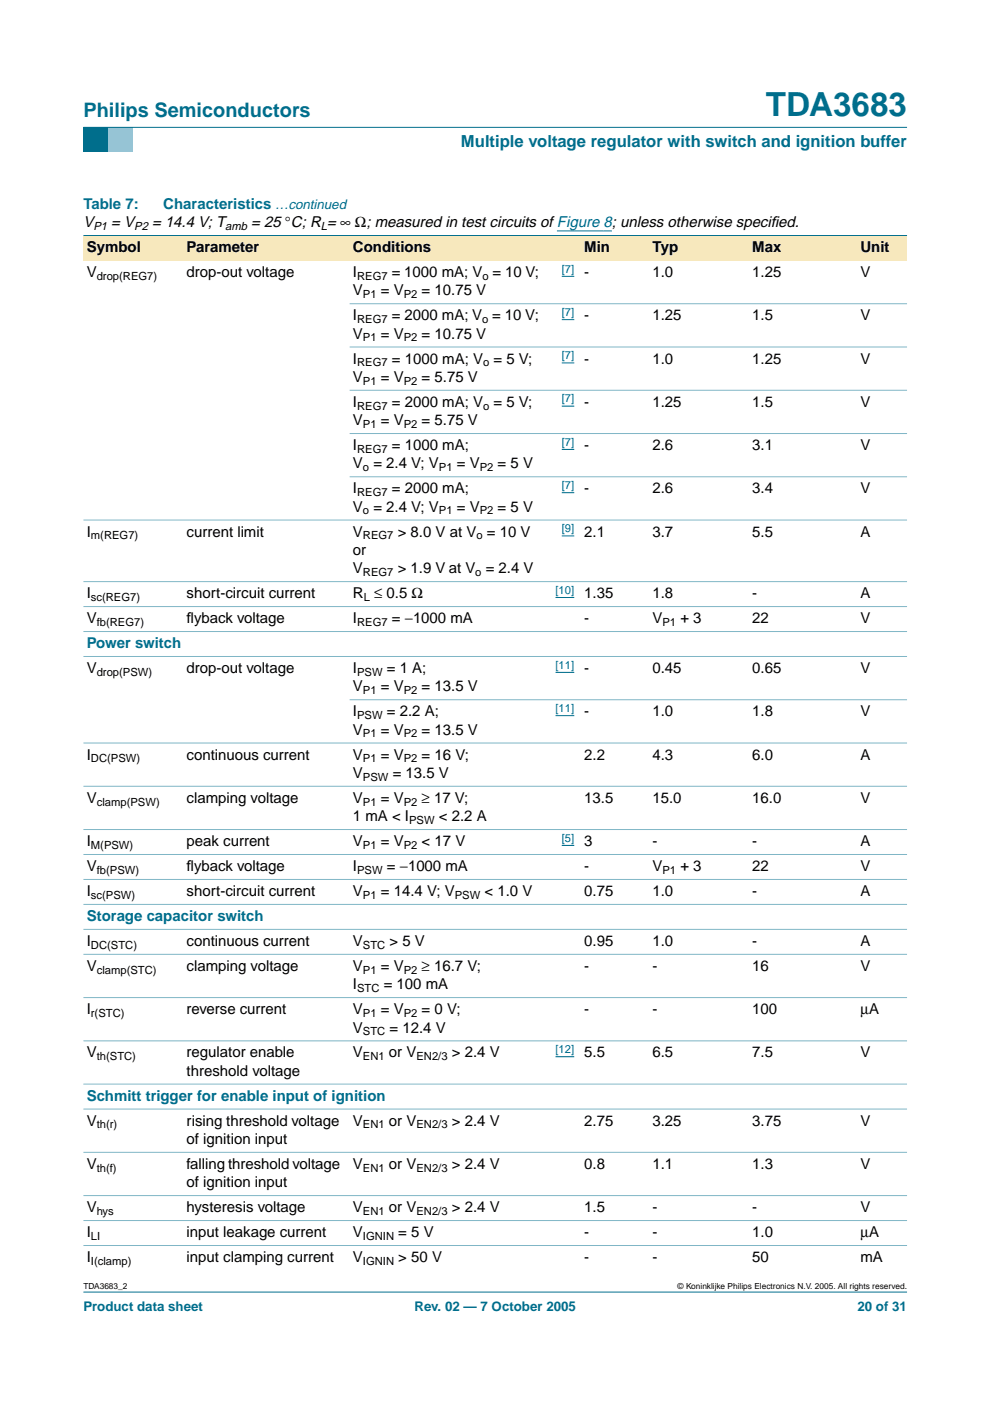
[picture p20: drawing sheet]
<svg xmlns="http://www.w3.org/2000/svg" width="210mm" height="297mm" viewBox="0 0 210 297" stroke-linecap="round" stroke-linejoin="round" font-family="sans-serif">
<defs><g id="words">
<text font-size="7.1" fill="#006e8c" x="162.4" y="24.7">TDA3683</text>
<text font-size="4.2" fill="#006e8c" x="17.7" y="24.9">Philips Semiconductors</text>
<text font-size="3.5" fill="#006e8c" x="97.7" y="31.1">Multiple voltage regulator with switch and ignition buffer</text>
<g font-size="3.2" fill="#006e8c">
<text x="17.7" y="44.3">Table 7:</text>
<text x="34.6" y="44.3">Characteristics …continued</text>
<text x="18.4" y="137.4">Power switch</text>
<text x="18.4" y="195.3">Storage capacitor switch</text>
<text x="18.4" y="233.4">Schmitt trigger for enable input of ignition</text>
</g>
<g font-size="3.2">
<text x="17.7" y="48.2">V</text>
<text x="18.4" y="53.5">Symbol</text>
<text x="23.6" y="48.2">= V</text>
<text x="32.3" y="48.2">= 14.4 V; T</text>
<text x="39.6" y="53.5">Parameter</text>
<text x="53.3" y="48.2">= 25 °C; R = ∞ Ω; measured in test circuits of Figure 8; unless otherwise specif</text>
<text x="74.8" y="53.5">Conditions</text>
<text x="123.9" y="53.5">Min</text>
<text x="138.3" y="53.5">Typ</text>
<text x="159.5" y="53.5">Max</text>
<text x="163.4" y="48.2">ied.</text>
<text x="182.4" y="53.5">Unit</text>
<text x="18.4" y="58.8">V</text>
<text x="39.6" y="58.8">drop-out voltage</text>
<text x="74.8" y="58.8">I</text>
<text x="83.1" y="58.8">= 1000 mA; V = 10 V;</text>
<text x="123.9" y="58.8">-</text>
<text x="138.3" y="58.8">1.0</text>
<text x="159.5" y="58.8">1.25</text>
<text x="182.4" y="58.8">V</text>
<text x="74.8" y="62.6">V</text>
<text x="80.8" y="62.6">= V</text>
<text x="89.4" y="62.6">= 10.75 V</text>
<text x="74.8" y="71.8">V</text>
<text x="74.8" y="67.9">I</text>
<text x="80.8" y="71.8">= V</text>
<text x="83.1" y="67.9">= 2000 mA; V = 10 V;</text>
<text x="89.4" y="71.8">= 10.75 V</text>
<text x="123.9" y="67.9">-</text>
<text x="138.3" y="67.9">1.25</text>
<text x="159.5" y="67.9">1.5</text>
<text x="182.4" y="67.9">V</text>
<text x="74.8" y="77.1">I</text>
<text x="83.1" y="77.1">= 1000 mA; V = 5 V;</text>
<text x="123.9" y="77.1">-</text>
<text x="138.3" y="77.1">1.0</text>
<text x="159.5" y="77.1">1.25</text>
<text x="182.4" y="77.1">V</text>
<text x="74.8" y="81">V</text>
<text x="80.8" y="81">= V</text>
<text x="89.4" y="81">= 5.75 V</text>
<text x="74.8" y="86.3">I</text>
<text x="83.1" y="86.3">= 2000 mA; V = 5 V;</text>
<text x="123.9" y="86.3">-</text>
<text x="138.3" y="86.3">1.25</text>
<text x="159.5" y="86.3">1.5</text>
<text x="182.4" y="86.3">V</text>
<text x="74.8" y="90.2">V</text>
<text x="74.8" y="95.4">I</text>
<text x="80.8" y="90.2">= V</text>
<text x="83.1" y="95.4">= 1000 mA;</text>
<text x="89.4" y="90.2">= 5.75 V</text>
<text x="123.9" y="95.4">-</text>
<text x="138.3" y="95.4">2.6</text>
<text x="159.5" y="95.4">3.1</text>
<text x="182.4" y="95.4">V</text>
<text x="74.8" y="99.3">V = 2.4 V; V</text>
<text x="96.9" y="99.3">= V</text>
<text x="105.5" y="99.3">= 5 V</text>
<text x="74.8" y="104.6">I</text>
<text x="83.1" y="104.6">= 2000 mA;</text>
<text x="123.9" y="104.6">-</text>
<text x="138.3" y="104.6">2.6</text>
<text x="159.5" y="104.6">3.4</text>
<text x="182.4" y="104.6">V</text>
<text x="18.4" y="113.8">I</text>
<text x="39.6" y="113.8">current limit</text>
<text x="74.8" y="113.8">V</text>
<text x="74.8" y="108.5">V = 2.4 V; V</text>
<text x="84.3" y="113.8">&gt; 8.0 V at V = 10 V</text>
<text x="96.9" y="108.5">= V</text>
<text x="105.5" y="108.5">= 5 V</text>
<text x="123.9" y="113.8">2.1</text>
<text x="138.3" y="113.8">3.7</text>
<text x="159.5" y="113.8">5.5</text>
<text x="182.4" y="113.8">A</text>
<text x="74.8" y="117.7">or</text>
<text x="74.8" y="121.5">V</text>
<text x="84.3" y="121.5">&gt; 1.9 V at V = 2.4 V</text>
<text x="18.4" y="126.8">I</text>
<text x="39.6" y="126.8">short-circuit current</text>
<text x="74.8" y="126.8">R ≤ 0.5 Ω</text>
<text x="123.9" y="126.8">1.35</text>
<text x="138.3" y="126.8">1.8</text>
<text x="159.5" y="126.8">-</text>
<text x="182.4" y="126.8">A</text>
<text x="18.4" y="132.1">V</text>
<text x="39.6" y="132.1">f</text>
<text x="39.6" y="132.1">lyback voltage</text>
<text x="74.8" y="132.1">I</text>
<text x="83.1" y="132.1">= −1000 mA</text>
<text x="123.9" y="132.1">-</text>
<text x="138.3" y="132.1">V</text>
<text x="144.3" y="132.1">+ 3</text>
<text x="159.5" y="132.1">22</text>
<text x="182.4" y="132.1">V</text>
<text x="18.4" y="142.7">V</text>
<text x="39.6" y="142.7">drop-out voltage</text>
<text x="74.8" y="142.7">I</text>
<text x="82" y="142.7">= 1 A;</text>
<text x="123.9" y="142.7">-</text>
<text x="138.3" y="142.7">0.45</text>
<text x="159.5" y="142.7">0.65</text>
<text x="182.4" y="142.7">V</text>
<text x="74.8" y="146.6">V</text>
<text x="80.8" y="146.6">= V</text>
<text x="89.4" y="146.6">= 13.5 V</text>
<text x="74.8" y="151.9">I</text>
<text x="74.8" y="155.8">V</text>
<text x="80.8" y="155.8">= V</text>
<text x="82" y="151.9">= 2.2 A;</text>
<text x="89.4" y="155.8">= 13.5 V</text>
<text x="123.9" y="151.9">-</text>
<text x="138.3" y="151.9">1.0</text>
<text x="159.5" y="151.9">1.8</text>
<text x="182.4" y="151.9">V</text>
<text x="18.4" y="161.1">I</text>
<text x="39.6" y="161.1">continuous current</text>
<text x="74.8" y="161.1">V</text>
<text x="80.8" y="161.1">= V</text>
<text x="89.4" y="161.1">= 16 V;</text>
<text x="123.9" y="161.1">2.2</text>
<text x="138.3" y="161.1">4.3</text>
<text x="159.5" y="161.1">6.0</text>
<text x="182.4" y="161.1">A</text>
<text x="74.8" y="164.9">V</text>
<text x="83.3" y="164.9">= 13.5 V</text>
<text x="18.4" y="170.2">V</text>
<text x="39.6" y="170.2">clamping voltage</text>
<text x="74.8" y="170.2">V</text>
<text x="80.8" y="170.2">= V</text>
<text x="89.4" y="170.2">≥ 17 V;</text>
<text x="123.9" y="170.2">13.5</text>
<text x="138.3" y="170.2">15.0</text>
<text x="159.5" y="170.2">16.0</text>
<text x="182.4" y="170.2">V</text>
<text x="18.4" y="179.4">I</text>
<text x="39.6" y="179.4">peak current</text>
<text x="74.8" y="179.4">V</text>
<text x="74.8" y="174.1">1 mA &lt; I</text>
<text x="80.8" y="179.4">= V</text>
<text x="89.4" y="179.4">&lt; 17 V</text>
<text x="93.1" y="174.1">&lt; 2.2 A</text>
<text x="123.9" y="179.4">3</text>
<text x="138.3" y="179.4">-</text>
<text x="159.5" y="179.4">-</text>
<text x="182.4" y="179.4">A</text>
<text x="18.4" y="184.7">V</text>
<text x="39.6" y="184.7">f</text>
<text x="39.6" y="184.7">lyback voltage</text>
<text x="74.8" y="184.7">I</text>
<text x="82" y="184.7">= −1000 mA</text>
<text x="123.9" y="184.7">-</text>
<text x="138.3" y="184.7">V</text>
<text x="144.3" y="184.7">+ 3</text>
<text x="159.5" y="184.7">22</text>
<text x="182.4" y="184.7">V</text>
<text x="18.4" y="190">I</text>
<text x="39.6" y="190">short-circuit current</text>
<text x="74.8" y="190">V</text>
<text x="80.8" y="190">= 14.4 V; V</text>
<text x="102.7" y="190">&lt; 1.0 V</text>
<text x="123.9" y="190">0.75</text>
<text x="138.3" y="190">1.0</text>
<text x="159.5" y="190">-</text>
<text x="182.4" y="190">A</text>
<text x="18.4" y="200.6">I</text>
<text x="39.6" y="200.6">continuous current</text>
<text x="74.8" y="200.6">V</text>
<text x="82.6" y="200.6">&gt; 5 V</text>
<text x="123.9" y="200.6">0.95</text>
<text x="138.3" y="200.6">1.0</text>
<text x="159.5" y="200.6">-</text>
<text x="182.4" y="200.6">A</text>
<text x="18.4" y="205.9">V</text>
<text x="39.6" y="205.9">clamping voltage</text>
<text x="74.8" y="209.7">I</text>
<text x="74.8" y="205.9">V</text>
<text x="80.8" y="205.9">= V</text>
<text x="81.4" y="209.7">= 100 mA</text>
<text x="89.4" y="205.9">≥ 16.7 V;</text>
<text x="123.9" y="205.9">-</text>
<text x="138.3" y="205.9">-</text>
<text x="159.5" y="205.9">16</text>
<text x="182.4" y="205.9">V</text>
<text x="18.4" y="215">I</text>
<text x="39.6" y="215">reverse current</text>
<text x="74.8" y="215">V</text>
<text x="80.8" y="215">= V</text>
<text x="89.4" y="215">= 0 V;</text>
<text x="123.9" y="215">-</text>
<text x="138.3" y="215">-</text>
<text x="159.5" y="215">100</text>
<text x="182.4" y="215">µA</text>
<text x="74.8" y="218.9">V</text>
<text x="82.6" y="218.9">= 12.4 V</text>
<text x="18.4" y="224.2">V</text>
<text x="39.6" y="224.2">regulator enable</text>
<text x="74.8" y="224.2">V</text>
<text x="82.5" y="224.2">or V</text>
<text x="95.8" y="224.2">&gt; 2.4 V</text>
<text x="123.9" y="224.2">5.5</text>
<text x="138.3" y="224.2">6.5</text>
<text x="159.5" y="224.2">7.5</text>
<text x="182.4" y="224.2">V</text>
<text x="39.6" y="228.1">threshold voltage</text>
<text x="18.4" y="238.7">V</text>
<text x="39.6" y="238.7">rising threshold voltage</text>
<text x="74.8" y="238.7">V</text>
<text x="82.5" y="238.7">or V</text>
<text x="95.8" y="238.7">&gt; 2.4 V</text>
<text x="123.9" y="238.7">2.75</text>
<text x="138.3" y="238.7">3.25</text>
<text x="159.5" y="238.7">3.75</text>
<text x="182.4" y="238.7">V</text>
<text x="39.6" y="242.6">of ignition input</text>
<text x="18.4" y="247.8">V</text>
<text x="39.6" y="247.8">falling threshold voltage</text>
<text x="39.6" y="251.7">of ignition input</text>
<text x="74.8" y="247.8">V</text>
<text x="82.5" y="247.8">or V</text>
<text x="95.8" y="247.8">&gt; 2.4 V</text>
<text x="123.9" y="247.8">0.8</text>
<text x="138.3" y="247.8">1.1</text>
<text x="159.5" y="247.8">1.3</text>
<text x="182.4" y="247.8">V</text>
<text x="18.4" y="257">V</text>
<text x="39.6" y="257">hysteresis voltage</text>
<text x="74.8" y="257">V</text>
<text x="82.5" y="257">or V</text>
<text x="95.8" y="257">&gt; 2.4 V</text>
<text x="123.9" y="257">1.5</text>
<text x="138.3" y="257">-</text>
<text x="159.5" y="257">-</text>
<text x="182.4" y="257">V</text>
<text x="18.4" y="262.3">I</text>
<text x="39.6" y="262.3">input leakage current</text>
<text x="74.8" y="262.3">V</text>
<text x="84.5" y="262.3">= 5 V</text>
<text x="123.9" y="262.3">-</text>
<text x="138.3" y="262.3">-</text>
<text x="159.5" y="262.3">1.0</text>
<text x="182.4" y="262.3">µA</text>
<text x="18.4" y="267.6">I</text>
<text x="39.6" y="267.6">input clamping current</text>
<text x="74.8" y="267.6">V</text>
<text x="84.5" y="267.6">&gt; 50 V</text>
<text x="123.9" y="267.6">-</text>
<text x="138.3" y="267.6">-</text>
<text x="159.5" y="267.6">50</text>
<text x="182.4" y="267.6">mA</text>
</g>
<g font-size="2.8" fill="#006e8c">
<text x="17.7" y="278">Product data sheet</text>
<text x="87.9" y="278">Rev. 02 — 7 October 2005</text>
<text x="181.8" y="278">20 of 31</text>
</g>
<g font-size="2.4">
<text x="19.8" y="48.7">P1</text>
<text x="28.5" y="48.7">P2</text>
<text x="47.7" y="48.7">amb</text>
<text x="68" y="48.7">L</text>
<text x="20.5" y="59.3">drop(REG7)</text>
<text x="75.7" y="59.3">REG7</text>
<text x="102.3" y="59.3">o</text>
<text x="77" y="63.2">P1</text>
<text x="85.6" y="63.2">P2</text>
<text x="75.7" y="68.5">REG7</text>
<text x="102.3" y="68.5">o</text>
<text x="75.7" y="77.7">REG7</text>
<text x="77" y="72.4">P1</text>
<text x="85.6" y="72.4">P2</text>
<text x="102.4" y="77.7">o</text>
<text x="77" y="81.6">P1</text>
<text x="85.6" y="81.6">P2</text>
<text x="75.7" y="86.8">REG7</text>
<text x="102.4" y="86.8">o</text>
<text x="77" y="90.7">P1</text>
<text x="85.6" y="90.7">P2</text>
<text x="75.7" y="96">REG7</text>
<text x="77" y="99.9">o</text>
<text x="93.1" y="99.9">P1</text>
<text x="101.7" y="99.9">P2</text>
<text x="75.7" y="105.2">REG7</text>
<text x="77" y="109.1">o</text>
<text x="93.1" y="109.1">P1</text>
<text x="101.7" y="109.1">P2</text>
<text x="19.3" y="114.4">m(REG7)</text>
<text x="77" y="114.4">REG7</text>
<text x="101" y="114.4">o</text>
<text x="77" y="122.1">REG7</text>
<text x="100.8" y="122.1">o</text>
<text x="19.3" y="127.4">sc(REG7)</text>
<text x="77.1" y="127.4">L</text>
<text x="20.5" y="132.7">fb(REG7)</text>
<text x="75.7" y="132.7">REG7</text>
<text x="140.5" y="132.7">P1</text>
<text x="20.5" y="143.3">drop(PSW)</text>
<text x="75.7" y="143.3">PSW</text>
<text x="77" y="147.2">P1</text>
<text x="85.6" y="147.2">P2</text>
<text x="75.7" y="152.5">PSW</text>
<text x="19.3" y="161.6">DC(PSW)</text>
<text x="77" y="156.3">P1</text>
<text x="77" y="161.6">P1</text>
<text x="85.6" y="156.3">P2</text>
<text x="85.6" y="161.6">P2</text>
<text x="77" y="165.5">PSW</text>
<text x="20.5" y="170.8">clamp(PSW)</text>
<text x="77" y="170.8">P1</text>
<text x="85.6" y="170.8">P2</text>
<text x="19.3" y="180">M(PSW)</text>
<text x="77" y="180">P1</text>
<text x="85.6" y="180">P2</text>
<text x="86.8" y="174.7">PSW</text>
<text x="20.5" y="185.3">fb(PSW)</text>
<text x="75.7" y="185.3">PSW</text>
<text x="140.5" y="185.3">P1</text>
<text x="19.3" y="190.6">sc(PSW)</text>
<text x="77" y="190.6">P1</text>
<text x="96.4" y="190.6">PSW</text>
<text x="19.3" y="201.1">DC(STC)</text>
<text x="77" y="201.1">STC</text>
<text x="20.5" y="206.4">clamp(STC)</text>
<text x="77" y="206.4">P1</text>
<text x="85.6" y="206.4">P2</text>
<text x="19.3" y="215.6">r(STC)</text>
<text x="75.7" y="210.3">STC</text>
<text x="77" y="215.6">P1</text>
<text x="85.6" y="215.6">P2</text>
<text x="77" y="219.5">STC</text>
<text x="20.5" y="224.8">th(STC)</text>
<text x="77" y="224.8">EN1</text>
<text x="88.3" y="224.8">EN2/3</text>
<text x="20.5" y="239.2">th(r)</text>
<text x="77" y="239.2">EN1</text>
<text x="88.3" y="239.2">EN2/3</text>
<text x="20.5" y="248.4">th(f)</text>
<text x="77" y="248.4">EN1</text>
<text x="88.3" y="248.4">EN2/3</text>
<text x="20.5" y="257.6">hys</text>
<text x="77" y="257.6">EN1</text>
<text x="88.3" y="257.6">EN2/3</text>
<text x="19.3" y="262.9">LI</text>
<text x="77" y="262.9">IGNIN</text>
<text x="19.3" y="268.2">I(clamp)</text>
<text x="77" y="268.2">IGNIN</text>
</g>
<g font-size="2.4" fill="#00f">
<text x="119.1" y="57.8">[7]</text>
<text x="119.1" y="67">[7]</text>
<text x="119.1" y="76.1">[7]</text>
<text x="119.1" y="85.3">[7]</text>
<text x="119.1" y="94.5">[7]</text>
<text x="119.1" y="103.7">[7]</text>
<text x="119.1" y="112.8">[9]</text>
<text x="117.8" y="125.9">[10]</text>
<text x="117.8" y="141.8">[11]</text>
<text x="117.8" y="150.9">[11]</text>
<text x="119.1" y="178.5">[5]</text>
<text x="117.8" y="223.3">[12]</text>
</g>
<g font-size="1.8">
<text x="17.7" y="273.4">TDA3683_2</text>
<text x="143.7" y="273.4">© Koninklijke Philips Electronics N.V. 2005. All rights reserved.</text>
</g>
</g></defs>
<path d="M17.7 273.9h174.6z" fill="#006e8c" stroke="#006e8c" stroke-width=".21"/>
<path d="M17.7 27h5.3v5.3h-5.3z" fill-rule="evenodd" fill="#006e8c"/>
<path d="M23 27h5.3v5.3h-5.3z" fill-rule="evenodd" fill="#96c4d6"/>
<path d="M17.7 27h174.6z" fill="#006e8c" stroke="#006e8c" stroke-width=".21"/>
<g fill="none" stroke="#00f" stroke-width=".21">
<path d="M118.1 49h11.6M119.1 58.6h2.7M119.1 67.8h2.7M119.1 76.9h2.7M119.1 86.1h2.7M119.1 95.3h2.7M119.1 104.5h2.7M119.1 113.6h2.7M117.8 126.7h4M117.8 142.6h4M117.8 151.7h4M119.1 179.2h2.7"/>
<path d="M117.8 224h4"/>
</g>
<g fill="#f7e8bd">
<path d="M17.7 49.9h21.2v5.3h-21.2z" fill-rule="evenodd"/>
<path d="M38.9 49.9h35.2v5.3h-35.2z" fill-rule="evenodd"/>
<path d="M74.1 49.9h42.4v5.3h-42.4z" fill-rule="evenodd"/>
<path d="M116.5 49.9h6.7v5.3h-6.7z" fill-rule="evenodd"/>
<path d="M123.2 49.9h14.4v5.3h-14.4z" fill-rule="evenodd"/>
<path d="M137.6 49.9h21.2v5.3h-21.2z" fill-rule="evenodd"/>
<path d="M158.8 49.9h22.9v5.3h-22.9z" fill-rule="evenodd"/>
<path d="M181.7 49.9h10.6v5.3h-10.6z" fill-rule="evenodd"/>
</g>
<path d="M17.7 49.9h174.6z" fill="#006e8c" stroke="#006e8c" stroke-width=".21"/>
<g fill="#80b6c6" stroke="#80b6c6" stroke-width=".21">
<path d="M74.1 64.4h118.2z"/>
<path d="M74.1 73.6h118.2z"/>
<path d="M74.1 82.7h118.2z"/>
<path d="M74.1 91.9h118.2z"/>
<path d="M74.1 101.1h118.2z"/>
<path d="M17.7 110.3h174.6z"/>
<path d="M17.7 123.3h174.6z"/>
<path d="M17.7 128.6h174.6z"/>
<path d="M17.7 133.9h174.6z"/>
<path d="M17.7 139.2h174.6z"/>
<path d="M74.1 148.4h118.2z"/>
<path d="M17.7 157.5h174.6z"/>
<path d="M17.7 166.7h174.6z"/>
<path d="M17.7 175.9h174.6z"/>
<path d="M17.7 181.2h174.6z"/>
<path d="M17.7 186.5h174.6z"/>
<path d="M17.7 191.8h174.6z"/>
<path d="M17.7 197h174.6z"/>
<path d="M17.7 202.3h174.6z"/>
<path d="M17.7 211.5h174.6z"/>
<path d="M17.7 220.7h174.6z"/>
<path d="M17.7 229.9h174.6z"/>
<path d="M17.7 235.1h174.6z"/>
<path d="M17.7 244.3h174.6z"/>
<path d="M17.7 253.5h174.6z"/>
<path d="M17.7 258.8h174.6z"/>
<path d="M17.7 264.1h174.6z"/>
</g>
<use href="#words"/>
</svg>
